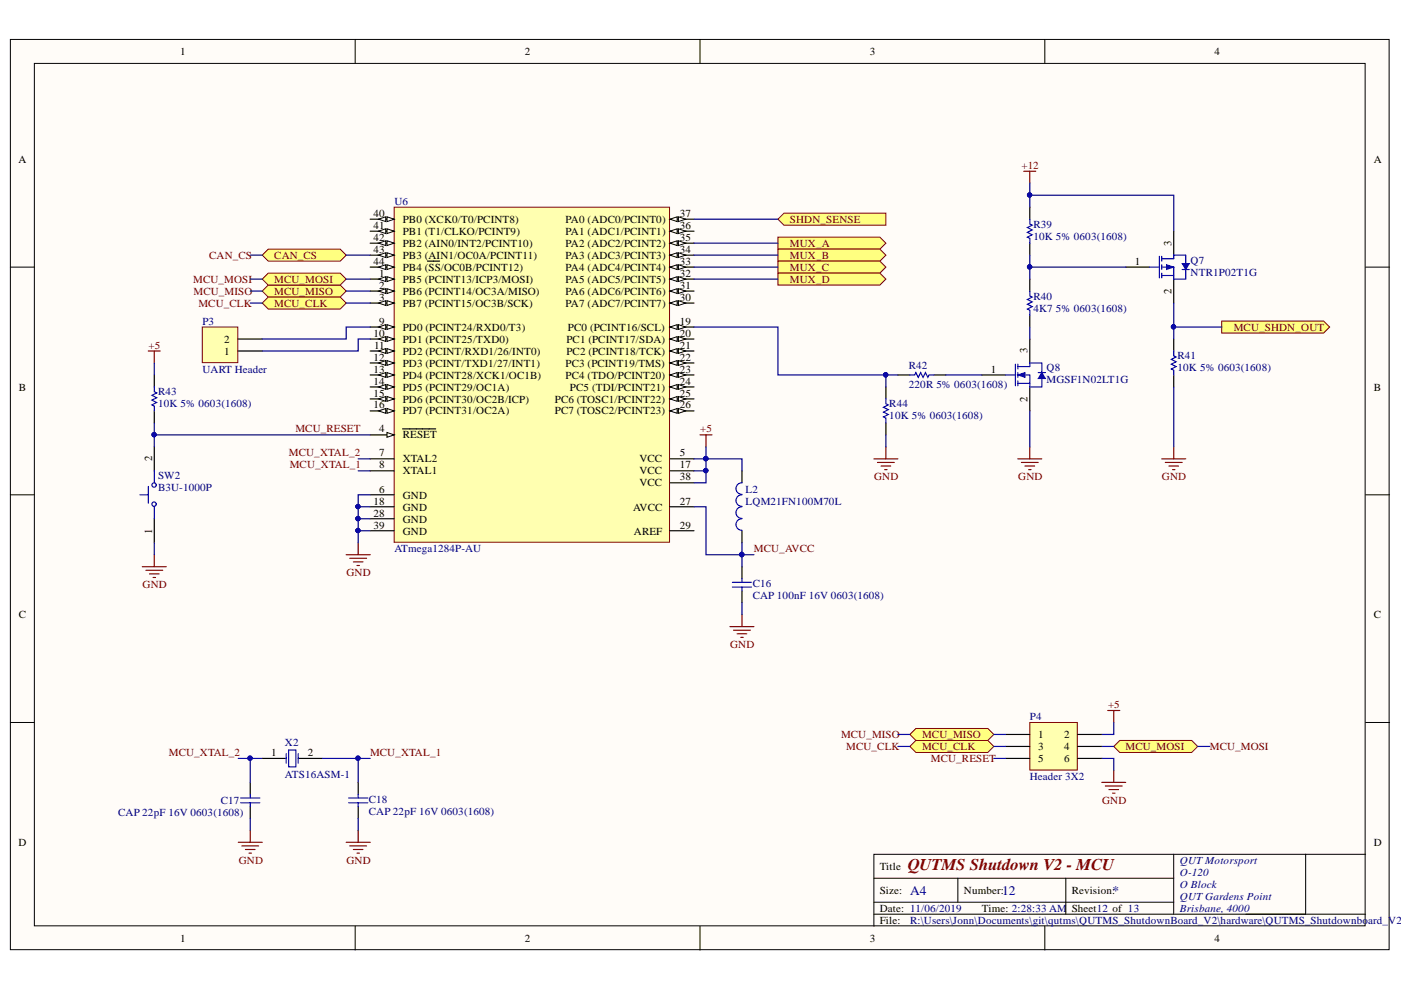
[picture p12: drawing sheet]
<svg xmlns="http://www.w3.org/2000/svg" width="297mm" height="210mm" viewBox="0 0 297 210" stroke-linecap="round" stroke-linejoin="round" font-family="sans-serif">
<defs><g id="words">
<text font-size="3.5" fill="#800000" x="192.4" y="184.5">QUTMS Shutdown V2 - MCU</text>
<g font-size="2.8" fill="#000080">
<text x="193" y="189.7">A4</text>
<text x="212.5" y="189.7">12</text>
<text x="235.9" y="189.7">*</text>
</g>
<g font-size="2.3">
<text x="38.2" y="11.7">1</text>
<text x="111.3" y="11.7">2</text>
<text x="184.4" y="11.7">3</text>
<text x="257.5" y="11.7">4</text>
<text x="3.9" y="34.5">A</text>
<text x="291.3" y="34.5">A</text>
<text x="79.2" y="46">40</text>
<text x="85.4" y="47.3">PB0 (XCK0/T0/PCINT8)</text>
<text x="119.9" y="47.3">PA0 (ADC0/PCINT0)</text>
<text x="144.1" y="46">37</text>
<text x="79.2" y="48.6">41</text>
<text x="79.2" y="51.1">42</text>
<text x="79.2" y="53.6">43</text>
<text x="85.4" y="49.8">PB1 (T1/CLKO/PCINT9)</text>
<text x="85.4" y="52.4">PB2 (AIN0/INT2/PCINT10)</text>
<text x="119.9" y="52.4">PA2 (ADC2/PCINT2)</text>
<text x="119.9" y="49.8">PA1 (ADC1/PCINT1)</text>
<text x="144.1" y="53.6">34</text>
<text x="144.1" y="51.1">35</text>
<text x="144.1" y="48.6">36</text>
<text x="248.4" y="52.1" transform="rotate(-90 248.4 52.1)">3</text>
<text x="79.2" y="56.2">44</text>
<text x="80.4" y="58.7">1</text>
<text x="85.4" y="54.9">PB3 (AIN1/OC0A/PCINT11)</text>
<text x="85.4" y="57.4">PB4 (SS/OC0B/PCINT12)</text>
<text x="85.4" y="60">PB5 (PCINT13/ICP3/MOSI)</text>
<text x="119.9" y="60">PA5 (ADC5/PCINT5)</text>
<text x="119.9" y="57.4">PA4 (ADC4/PCINT4)</text>
<text x="119.9" y="54.9">PA3 (ADC3/PCINT3)</text>
<text x="144.1" y="58.7">32</text>
<text x="144.1" y="56.2">33</text>
<text x="240.6" y="56.2">1</text>
<text x="80.4" y="61.2">2</text>
<text x="80.4" y="63.8">3</text>
<text x="85.4" y="62.5">PB6 (PCINT14/OC3A/MISO)</text>
<text x="85.4" y="65">PB7 (PCINT15/OC3B/SCK)</text>
<text x="119.9" y="65">PA7 (ADC7/PCINT7)</text>
<text x="119.9" y="62.5">PA6 (ADC6/PCINT6)</text>
<text x="144.1" y="63.8">30</text>
<text x="144.1" y="61.2">31</text>
<text x="248.4" y="62.3" transform="rotate(-90 248.4 62.3)">2</text>
<text x="79.2" y="71.4">10</text>
<text x="80.4" y="68.8">9</text>
<text x="85.4" y="70.1">PD0 (PCINT24/RXD0/T3)</text>
<text x="120.4" y="70.1">PC0 (PCINT16/SCL)</text>
<text x="144.1" y="68.8">19</text>
<text x="144.1" y="71.4">20</text>
<text x="47.6" y="75.2">1</text>
<text x="47.6" y="72.7">2</text>
<text x="79.2" y="76.5">12</text>
<text x="79.3" y="73.9">11</text>
<text x="85.4" y="72.7">PD1 (PCINT25/TXD0)</text>
<text x="85.4" y="75.2">PD2 (PCINT/RXD1/26/INT0)</text>
<text x="85.4" y="77.7">PD3 (PCINT/TXD1/27/INT1)</text>
<text x="119.9" y="77.7">PC3 (PCINT19/TMS)</text>
<text x="120.1" y="72.7">PC1 (PCINT17/SDA)</text>
<text x="120.1" y="75.2">PC2 (PCINT18/TCK)</text>
<text x="144.1" y="73.9">21</text>
<text x="144.1" y="76.5">22</text>
<text x="217.8" y="74.9" transform="rotate(-90 217.8 74.9)">3</text>
<text x="4" y="82.8">B</text>
<text x="79.2" y="79">13</text>
<text x="79.2" y="81.5">14</text>
<text x="85.4" y="80.3">PD4 (PCINT28/XCK1/OC1B)</text>
<text x="85.4" y="82.8">PD5 (PCINT29/OC1A)</text>
<text x="119.9" y="80.3">PC4 (TDO/PCINT20)</text>
<text x="120.8" y="82.8">PC5 (TDI/PCINT21)</text>
<text x="144.1" y="79">23</text>
<text x="144.1" y="81.5">24</text>
<text x="210" y="79">1</text>
<text x="291.3" y="82.8">B</text>
<text x="79.2" y="84.1">15</text>
<text x="79.2" y="86.6">16</text>
<text x="85.4" y="85.3">PD6 (PCINT30/OC2B/ICP)</text>
<text x="85.4" y="87.9">PD7 (PCINT31/OC2A)</text>
<text x="117.6" y="85.3">PC6 (TOSC1/PCINT22)</text>
<text x="117.6" y="87.9">PC7 (TOSC2/PCINT23)</text>
<text x="144.1" y="84.1">25</text>
<text x="144.1" y="86.6">26</text>
<text x="217.8" y="85.3" transform="rotate(-90 217.8 85.3)">2</text>
<text x="80.4" y="91.7">4</text>
<text x="85.4" y="93">RESET</text>
<text x="32.2" y="97.8" transform="rotate(-90 32.2 97.8)">2</text>
<text x="80.4" y="96.8">7</text>
<text x="80.4" y="99.3">8</text>
<text x="85.4" y="98">XTAL2</text>
<text x="85.4" y="100.6">XTAL1</text>
<text x="135.6" y="98">VCC</text>
<text x="135.6" y="100.6">VCC</text>
<text x="144.1" y="96.8">5</text>
<text x="144.1" y="99.3">17</text>
<text x="144.1" y="101.8">38</text>
<text x="79.2" y="107">18</text>
<text x="80.4" y="104.5">6</text>
<text x="85.4" y="105.7">GND</text>
<text x="135.6" y="103.1">VCC</text>
<text x="144.1" y="107">27</text>
<text x="32.2" y="113.2" transform="rotate(-90 32.2 113.2)">1</text>
<text x="79.2" y="109.5">28</text>
<text x="79.2" y="112.1">39</text>
<text x="85.4" y="110.8">GND</text>
<text x="85.4" y="108.3">GND</text>
<text x="85.4" y="113.3">GND</text>
<text x="134.2" y="108.3">AVCC</text>
<text x="134.4" y="113.3">AREF</text>
<text x="144.1" y="112.1">29</text>
<text x="4" y="131.1">C</text>
<text x="291.3" y="131.1">C</text>
<text x="57.5" y="160.3">1</text>
<text x="65.2" y="160.3">2</text>
<text x="220.1" y="156.5">1</text>
<text x="220.1" y="159">3</text>
<text x="220.1" y="161.5">5</text>
<text x="225.6" y="156.5">2</text>
<text x="225.6" y="159">4</text>
<text x="225.6" y="161.5">6</text>
<text x="3.9" y="179.4">D</text>
<text x="291.3" y="179.4">D</text>
<text x="186.5" y="184.5">Title</text>
<text x="186.5" y="189.5">Size:</text>
<text x="204.4" y="189.5">Number:</text>
<text x="227.2" y="189.5">Revision:</text>
<text x="186.5" y="193.3">Date: 11/06/2019</text>
<text x="186.5" y="195.9">File:</text>
<text x="208.2" y="193.3">Time: 2:28:33 AM</text>
<text x="227.2" y="193.3">Sheet12 of 13</text>
<text x="38.2" y="199.7">1</text>
<text x="111.3" y="199.7">2</text>
<text x="184.4" y="199.7">3</text>
<text x="257.5" y="199.7">4</text>
</g>
<g font-size="2.3" fill="#800000">
<text x="216.6" y="35.8">+12</text>
<text x="167.5" y="47.3">SHDN_SENSE</text>
<text x="167.5" y="52.4">MUX_A</text>
<text x="41" y="60">MCU_MOSI</text>
<text x="44.3" y="54.9">CAN_CS</text>
<text x="58.1" y="60">MCU_MOSI</text>
<text x="58.1" y="54.9">CAN_CS</text>
<text x="167.5" y="54.9">MUX_B</text>
<text x="167.5" y="57.4">MUX_C</text>
<text x="167.5" y="60">MUX_D</text>
<text x="41" y="62.5">MCU_MISO</text>
<text x="42.1" y="65">MCU_CLK</text>
<text x="58.1" y="62.5">MCU_MISO</text>
<text x="58.1" y="65">MCU_CLK</text>
<text x="261.6" y="70.1">MCU_SHDN_OUT</text>
<text x="31.5" y="73.9">+5</text>
<text x="62.6" y="91.7">MCU_RESET</text>
<text x="148.4" y="91.7">+5</text>
<text x="61.3" y="96.8">MCU_XTAL_2</text>
<text x="61.4" y="99.3">MCU_XTAL_1</text>
<text x="185.3" y="101.8">GND</text>
<text x="215.9" y="101.8">GND</text>
<text x="246.4" y="101.8">GND</text>
<text x="159.9" y="117.1">MCU_AVCC</text>
<text x="30.2" y="124.8">GND</text>
<text x="73.5" y="122.2">GND</text>
<text x="154.8" y="137.4">GND</text>
<text x="234.9" y="150.1">+5</text>
<text x="35.8" y="160.3">MCU_XTAL_2</text>
<text x="78.4" y="160.3">MCU_XTAL_1</text>
<text x="178.3" y="156.5">MCU_MISO</text>
<text x="179.4" y="159">MCU_CLK</text>
<text x="195.5" y="156.5">MCU_MISO</text>
<text x="195.5" y="159">MCU_CLK</text>
<text x="197.4" y="161.5">MCU_RESET</text>
<text x="238.6" y="159">MCU_MOSI</text>
<text x="256.5" y="159">MCU_MOSI</text>
<text x="233.7" y="170.5">GND</text>
<text x="50.6" y="183.2">GND</text>
<text x="73.5" y="183.2">GND</text>
</g>
<g font-size="2.3" fill="#000080">
<text x="83.6" y="43.5">U6</text>
<text x="219.1" y="48.3">R39</text>
<text x="219.1" y="50.8">10K 5% 0603(1608)</text>
<text x="252.4" y="55.9">Q7</text>
<text x="252.4" y="58.4">NTR1P02T1G</text>
<text x="219.1" y="63.5">R40</text>
<text x="42.9" y="68.8">P3</text>
<text x="219.1" y="66.1">4K7</text>
<text x="223.9" y="66.1">5% 0603(1608)</text>
<text x="249.7" y="76.2">R41</text>
<text x="33.5" y="83.8">R43</text>
<text x="42.9" y="79">UART Header</text>
<text x="192.7" y="78.2">R42</text>
<text x="192.7" y="82.3">220R 5% 0603(1608)</text>
<text x="221.9" y="78.7">Q8</text>
<text x="221.9" y="81.3">MGSF1N02LT1G</text>
<text x="249.7" y="78.7">10K 5% 0603(1608)</text>
<text x="33.5" y="86.4">10K 5% 0603(1608)</text>
<text x="188.5" y="86.4">R44</text>
<text x="188.5" y="88.9">10K 5% 0603(1608)</text>
<text x="33.5" y="101.6">SW2</text>
<text x="33.5" y="104.2">B3U-1000P</text>
<text x="158.1" y="104.5">L2</text>
<text x="158.1" y="107">LQM21FN100M70L</text>
<text x="83.6" y="117.1">ATmega1284P-AU</text>
<text x="159.6" y="124.5">C16</text>
<text x="159.6" y="127">CAP 100nF 16V 0603(1608)</text>
<text x="218.3" y="152.7">P4</text>
<text x="60.4" y="158.2">X2</text>
<text x="60.4" y="164.9">ATS16ASM-1</text>
<text x="218.3" y="165.4">Header 3X2</text>
<text x="25" y="173">CAP 22pF 16V 0603(1608)</text>
<text x="46.8" y="170.5">C17</text>
<text x="78.2" y="170.2">C18</text>
<text x="78.2" y="172.8">CAP 22pF 16V 0603(1608)</text>
<text x="250.2" y="183.2">QUT Motorsport</text>
<text x="250.2" y="185.7">O-120</text>
<text x="250.2" y="188.3">O Block</text>
<text x="250.2" y="190.8">QUT Gardens Point</text>
<text x="193" y="195.9">R:\Users\Jonn\Documents\git\qutms\QUTMS_ShutdownBoard_V2\hardware\QUTMS_Shutdownbo</text>
<text x="250.2" y="193.3">Brisbane, 4000</text>
<text x="290.1" y="195.9">ard_V2\M</text>
</g>
</g></defs>
<g fill="#fffcf8" stroke="#000" stroke-width=".21">
<path d="M2.2 8.4h292.3v193h-292.3z"/>
<path d="M7.3 13.4h282.1v182.9h-282.1z"/>
</g>
<g fill="none" stroke="#000" stroke-width=".21">
<path d="M75.3 8.4v5M148.4 8.4v5M221.5 8.4v5M2.2 56.6h5.1M289.5 56.6h5.1M2.2 104.9h5.1M289.5 104.9h5.1M2.2 153.2h5.1M289.5 153.2h5.1M75.3 196.4v5.1M148.4 196.4v5.1M185.3 186.2h63.6"/>
<path d="M185.3 193.8h104.2M185.3 191.3h63.6M203.1 186.2v5.1M221.5 196.4v5.1M226 186.2v7.6M248.9 181.1v12.7M276.8 181.1h-91.5v15.3M289.5 181.1h-12.7v12.7"/>
</g>
<path d="M83.6 43.9h58.4v71.1h-58.4z" fill="#ffffb0" stroke="#800000" stroke-width=".21"/>
<path d="M78.5 46.5h5.1" fill="none" stroke="#000" stroke-width=".25"/>
<path d="M82 46l1.6 .5-1.6 .5z" fill="#fffcf8"/>
<path d="M82 46l1.6 .5-1.6 .5z" fill="none" stroke="#000" stroke-width=".21"/>
<path d="M80.3 46.5l1.5-.5v1z" fill="#fffcf8"/>
<path d="M80.3 46.5l1.5-.5v1z" fill="none" stroke="#000" stroke-width=".21"/>
<path d="M78.5 49h5.1" fill="none" stroke="#000" stroke-width=".25"/>
<path d="M82 48.5l1.6 .5-1.6 .5z" fill="#fffcf8"/>
<path d="M82 48.5l1.6 .5-1.6 .5z" fill="none" stroke="#000" stroke-width=".21"/>
<path d="M80.3 49l1.5-.5v1z" fill="#fffcf8"/>
<path d="M80.3 49l1.5-.5v1z" fill="none" stroke="#000" stroke-width=".21"/>
<path d="M78.5 51.6h5.1" fill="none" stroke="#000" stroke-width=".25"/>
<path d="M82 51l1.6 .6-1.6 .5z" fill="#fffcf8"/>
<path d="M82 51l1.6 .6-1.6 .5z" fill="none" stroke="#000" stroke-width=".21"/>
<path d="M80.3 51.6l1.5-.6v1.1z" fill="#fffcf8"/>
<path d="M80.3 51.6l1.5-.6v1.1z" fill="none" stroke="#000" stroke-width=".21"/>
<path d="M78.5 54.1h5.1" fill="none" stroke="#000" stroke-width=".25"/>
<path d="M82 53.6l1.6 .5-1.6 .5z" fill="#fffcf8"/>
<path d="M82 53.6l1.6 .5-1.6 .5z" fill="none" stroke="#000" stroke-width=".21"/>
<path d="M80.3 54.1l1.5-.5v1z" fill="#fffcf8"/>
<path d="M80.3 54.1l1.5-.5v1z" fill="none" stroke="#000" stroke-width=".21"/>
<path d="M78.5 56.6h5.1" fill="none" stroke="#000" stroke-width=".25"/>
<path d="M82 56.1l1.6 .5-1.6 .5z" fill="#fffcf8"/>
<path d="M82 56.1l1.6 .5-1.6 .5z" fill="none" stroke="#000" stroke-width=".21"/>
<path d="M80.3 56.6l1.5-.5v1z" fill="#fffcf8"/>
<path d="M80.3 56.6l1.5-.5v1z" fill="none" stroke="#000" stroke-width=".21"/>
<path d="M78.5 59.2h5.1M90.6 55.4h2.6" fill="none" stroke="#000" stroke-width=".25"/>
<path d="M82 58.7l1.6 .5-1.6 .5z" fill="#fffcf8"/>
<path d="M82 58.7l1.6 .5-1.6 .5z" fill="none" stroke="#000" stroke-width=".21"/>
<path d="M80.3 59.2l1.5-.5v1z" fill="#fffcf8"/>
<path d="M80.3 59.2l1.5-.5v1z" fill="none" stroke="#000" stroke-width=".21"/>
<path d="M78.5 61.7h5.1" fill="none" stroke="#000" stroke-width=".25"/>
<path d="M82 61.2l1.6 .5-1.6 .5z" fill="#fffcf8"/>
<path d="M82 61.2l1.6 .5-1.6 .5z" fill="none" stroke="#000" stroke-width=".21"/>
<path d="M80.3 61.7l1.5-.5v1z" fill="#fffcf8"/>
<path d="M80.3 61.7l1.5-.5v1z" fill="none" stroke="#000" stroke-width=".21"/>
<path d="M78.5 64.3h5.1" fill="none" stroke="#000" stroke-width=".25"/>
<path d="M82 63.7l1.6 .6-1.6 .5z" fill="#fffcf8"/>
<path d="M82 63.7l1.6 .6-1.6 .5z" fill="none" stroke="#000" stroke-width=".21"/>
<path d="M80.3 64.3l1.5-.6v1.1z" fill="#fffcf8"/>
<path d="M80.3 64.3l1.5-.6v1.1z" fill="none" stroke="#000" stroke-width=".21"/>
<path d="M78.5 92.2h5.1" fill="none" stroke="#000" stroke-width=".25"/>
<path d="M82 91.7l1.6 .5-1.6 .5z" fill="#fffcf8"/>
<path d="M82 91.7l1.6 .5-1.6 .5z" fill="none" stroke="#000" stroke-width=".21"/>
<path d="M78.5 69.3h5.1M85.4 90.9h7" fill="none" stroke="#000" stroke-width=".25"/>
<path d="M82 68.8l1.6 .5-1.6 .5z" fill="#fffcf8"/>
<path d="M82 68.8l1.6 .5-1.6 .5z" fill="none" stroke="#000" stroke-width=".21"/>
<path d="M80.3 69.3l1.5-.5v1z" fill="#fffcf8"/>
<path d="M80.3 69.3l1.5-.5v1z" fill="none" stroke="#000" stroke-width=".21"/>
<path d="M78.5 71.9h5.1" fill="none" stroke="#000" stroke-width=".25"/>
<path d="M82 71.4l1.6 .5-1.6 .5z" fill="#fffcf8"/>
<path d="M82 71.4l1.6 .5-1.6 .5z" fill="none" stroke="#000" stroke-width=".21"/>
<path d="M80.3 71.9l1.5-.5v1z" fill="#fffcf8"/>
<path d="M80.3 71.9l1.5-.5v1z" fill="none" stroke="#000" stroke-width=".21"/>
<path d="M78.5 74.4h5.1" fill="none" stroke="#000" stroke-width=".25"/>
<path d="M82 73.9l1.6 .5-1.6 .5z" fill="#fffcf8"/>
<path d="M82 73.9l1.6 .5-1.6 .5z" fill="none" stroke="#000" stroke-width=".21"/>
<path d="M80.3 74.4l1.5-.5v1z" fill="#fffcf8"/>
<path d="M80.3 74.4l1.5-.5v1z" fill="none" stroke="#000" stroke-width=".21"/>
<path d="M78.5 77h5.1" fill="none" stroke="#000" stroke-width=".25"/>
<path d="M82 76.5l1.6 .5-1.6 .5z" fill="#fffcf8"/>
<path d="M82 76.5l1.6 .5-1.6 .5z" fill="none" stroke="#000" stroke-width=".21"/>
<path d="M80.3 77l1.5-.5v1z" fill="#fffcf8"/>
<path d="M80.3 77l1.5-.5v1z" fill="none" stroke="#000" stroke-width=".21"/>
<path d="M78.5 79.5h5.1" fill="none" stroke="#000" stroke-width=".25"/>
<path d="M82 79l1.6 .5-1.6 .5z" fill="#fffcf8"/>
<path d="M82 79l1.6 .5-1.6 .5z" fill="none" stroke="#000" stroke-width=".21"/>
<path d="M80.3 79.5l1.5-.5v1z" fill="#fffcf8"/>
<path d="M80.3 79.5l1.5-.5v1z" fill="none" stroke="#000" stroke-width=".21"/>
<path d="M78.5 82h5.1" fill="none" stroke="#000" stroke-width=".25"/>
<path d="M82 81.5l1.6 .5-1.6 .6z" fill="#fffcf8"/>
<path d="M82 81.5l1.6 .5-1.6 .6z" fill="none" stroke="#000" stroke-width=".21"/>
<path d="M80.3 82l1.5-.5v1.1z" fill="#fffcf8"/>
<path d="M80.3 82l1.5-.5v1.1z" fill="none" stroke="#000" stroke-width=".21"/>
<path d="M78.5 84.6h5.1" fill="none" stroke="#000" stroke-width=".25"/>
<path d="M82 84.1l1.6 .5-1.6 .5z" fill="#fffcf8"/>
<path d="M82 84.1l1.6 .5-1.6 .5z" fill="none" stroke="#000" stroke-width=".21"/>
<path d="M80.3 84.6l1.5-.5v1z" fill="#fffcf8"/>
<path d="M80.3 84.6l1.5-.5v1z" fill="none" stroke="#000" stroke-width=".21"/>
<path d="M78.5 87.1h5.1" fill="none" stroke="#000" stroke-width=".25"/>
<path d="M82 86.6l1.6 .5-1.6 .5z" fill="#fffcf8"/>
<path d="M82 86.6l1.6 .5-1.6 .5z" fill="none" stroke="#000" stroke-width=".21"/>
<path d="M80.3 87.1l1.5-.5v1z" fill="#fffcf8"/>
<path d="M80.3 87.1l1.5-.5v1z" fill="none" stroke="#000" stroke-width=".21"/>
<path d="M142.1 69.3h5M78.5 97.3h5.1M78.5 99.8h5.1M78.5 104.9h5.1" fill="none" stroke="#000" stroke-width=".25"/>
<path d="M142.1 69.3l1.5-.5v1z" fill="#fffcf8"/>
<path d="M142.1 69.3l1.5-.5v1z" fill="none" stroke="#000" stroke-width=".21"/>
<path d="M143.8 68.8l1.6 .5-1.6 .5z" fill="#fffcf8"/>
<path d="M143.8 68.8l1.6 .5-1.6 .5z" fill="none" stroke="#000" stroke-width=".21"/>
<path d="M142.1 71.9h5" fill="none" stroke="#000" stroke-width=".25"/>
<path d="M142.1 71.9l1.5-.5v1z" fill="#fffcf8"/>
<path d="M142.1 71.9l1.5-.5v1z" fill="none" stroke="#000" stroke-width=".21"/>
<path d="M143.8 71.4l1.6 .5-1.6 .5z" fill="#fffcf8"/>
<path d="M143.8 71.4l1.6 .5-1.6 .5z" fill="none" stroke="#000" stroke-width=".21"/>
<path d="M142.1 74.4h5" fill="none" stroke="#000" stroke-width=".25"/>
<path d="M142.1 74.4l1.5-.5v1z" fill="#fffcf8"/>
<path d="M142.1 74.4l1.5-.5v1z" fill="none" stroke="#000" stroke-width=".21"/>
<path d="M143.8 73.9l1.6 .5-1.6 .5z" fill="#fffcf8"/>
<path d="M143.8 73.9l1.6 .5-1.6 .5z" fill="none" stroke="#000" stroke-width=".21"/>
<path d="M142.1 77h5" fill="none" stroke="#000" stroke-width=".25"/>
<path d="M142.1 77l1.5-.5v1z" fill="#fffcf8"/>
<path d="M142.1 77l1.5-.5v1z" fill="none" stroke="#000" stroke-width=".21"/>
<path d="M143.8 76.5l1.6 .5-1.6 .5z" fill="#fffcf8"/>
<path d="M143.8 76.5l1.6 .5-1.6 .5z" fill="none" stroke="#000" stroke-width=".21"/>
<path d="M142.1 79.5h5" fill="none" stroke="#000" stroke-width=".25"/>
<path d="M142.1 79.5l1.5-.5v1z" fill="#fffcf8"/>
<path d="M142.1 79.5l1.5-.5v1z" fill="none" stroke="#000" stroke-width=".21"/>
<path d="M143.8 79l1.6 .5-1.6 .5z" fill="#fffcf8"/>
<path d="M143.8 79l1.6 .5-1.6 .5z" fill="none" stroke="#000" stroke-width=".21"/>
<path d="M142.1 82h5" fill="none" stroke="#000" stroke-width=".25"/>
<path d="M142.1 82l1.5-.5v1.1z" fill="#fffcf8"/>
<path d="M142.1 82l1.5-.5v1.1z" fill="none" stroke="#000" stroke-width=".21"/>
<path d="M143.8 81.5l1.6 .5-1.6 .6z" fill="#fffcf8"/>
<path d="M143.8 81.5l1.6 .5-1.6 .6z" fill="none" stroke="#000" stroke-width=".21"/>
<path d="M142.1 84.6h5" fill="none" stroke="#000" stroke-width=".25"/>
<path d="M142.1 84.6l1.5-.5v1z" fill="#fffcf8"/>
<path d="M142.1 84.6l1.5-.5v1z" fill="none" stroke="#000" stroke-width=".21"/>
<path d="M143.8 84.1l1.6 .5-1.6 .5z" fill="#fffcf8"/>
<path d="M143.8 84.1l1.6 .5-1.6 .5z" fill="none" stroke="#000" stroke-width=".21"/>
<path d="M142.1 87.1h5" fill="none" stroke="#000" stroke-width=".25"/>
<path d="M142.1 87.1l1.5-.5v1z" fill="#fffcf8"/>
<path d="M142.1 87.1l1.5-.5v1z" fill="none" stroke="#000" stroke-width=".21"/>
<path d="M143.8 86.6l1.6 .5-1.6 .5z" fill="#fffcf8"/>
<path d="M143.8 86.6l1.6 .5-1.6 .5z" fill="none" stroke="#000" stroke-width=".21"/>
<path d="M142.1 64.3h5M78.5 110h5.1M142.1 112.5h5M142.1 107.4h5" fill="none" stroke="#000" stroke-width=".25"/>
<path d="M142.1 64.3l1.5-.6v1.1z" fill="#fffcf8"/>
<path d="M142.1 64.3l1.5-.6v1.1z" fill="none" stroke="#000" stroke-width=".21"/>
<path d="M143.8 63.7l1.6 .6-1.6 .5z" fill="#fffcf8"/>
<path d="M143.8 63.7l1.6 .6-1.6 .5z" fill="none" stroke="#000" stroke-width=".21"/>
<path d="M142.1 61.7h5" fill="none" stroke="#000" stroke-width=".25"/>
<path d="M142.1 61.7l1.5-.5v1z" fill="#fffcf8"/>
<path d="M142.1 61.7l1.5-.5v1z" fill="none" stroke="#000" stroke-width=".21"/>
<path d="M143.8 61.2l1.6 .5-1.6 .5z" fill="#fffcf8"/>
<path d="M143.8 61.2l1.6 .5-1.6 .5z" fill="none" stroke="#000" stroke-width=".21"/>
<path d="M142.1 59.2h5" fill="none" stroke="#000" stroke-width=".25"/>
<path d="M142.1 59.2l1.5-.5v1z" fill="#fffcf8"/>
<path d="M142.1 59.2l1.5-.5v1z" fill="none" stroke="#000" stroke-width=".21"/>
<path d="M143.8 58.7l1.6 .5-1.6 .5z" fill="#fffcf8"/>
<path d="M143.8 58.7l1.6 .5-1.6 .5z" fill="none" stroke="#000" stroke-width=".21"/>
<path d="M142.1 56.6h5" fill="none" stroke="#000" stroke-width=".25"/>
<path d="M142.1 56.6l1.5-.5v1z" fill="#fffcf8"/>
<path d="M142.1 56.6l1.5-.5v1z" fill="none" stroke="#000" stroke-width=".21"/>
<path d="M143.8 56.1l1.6 .5-1.6 .5z" fill="#fffcf8"/>
<path d="M143.8 56.1l1.6 .5-1.6 .5z" fill="none" stroke="#000" stroke-width=".21"/>
<path d="M142.1 54.1h5" fill="none" stroke="#000" stroke-width=".25"/>
<path d="M142.1 54.1l1.5-.5v1z" fill="#fffcf8"/>
<path d="M142.1 54.1l1.5-.5v1z" fill="none" stroke="#000" stroke-width=".21"/>
<path d="M143.8 53.6l1.6 .5-1.6 .5z" fill="#fffcf8"/>
<path d="M143.8 53.6l1.6 .5-1.6 .5z" fill="none" stroke="#000" stroke-width=".21"/>
<path d="M142.1 51.6h5" fill="none" stroke="#000" stroke-width=".25"/>
<path d="M142.1 51.6l1.5-.6v1.1z" fill="#fffcf8"/>
<path d="M142.1 51.6l1.5-.6v1.1z" fill="none" stroke="#000" stroke-width=".21"/>
<path d="M143.8 51l1.6 .6-1.6 .5z" fill="#fffcf8"/>
<path d="M143.8 51l1.6 .6-1.6 .5z" fill="none" stroke="#000" stroke-width=".21"/>
<path d="M142.1 49h5" fill="none" stroke="#000" stroke-width=".25"/>
<path d="M142.1 49l1.5-.5v1z" fill="#fffcf8"/>
<path d="M142.1 49l1.5-.5v1z" fill="none" stroke="#000" stroke-width=".21"/>
<path d="M143.8 48.5l1.6 .5-1.6 .5z" fill="#fffcf8"/>
<path d="M143.8 48.5l1.6 .5-1.6 .5z" fill="none" stroke="#000" stroke-width=".21"/>
<path d="M142.1 46.5h5" fill="none" stroke="#000" stroke-width=".25"/>
<path d="M142.1 46.5l1.5-.5v1z" fill="#fffcf8"/>
<path d="M142.1 46.5l1.5-.5v1z" fill="none" stroke="#000" stroke-width=".21"/>
<path d="M143.8 46l1.6 .5-1.6 .5z" fill="#fffcf8"/>
<path d="M143.8 46l1.6 .5-1.6 .5z" fill="none" stroke="#000" stroke-width=".21"/>
<g fill="none" stroke="#000" stroke-width=".25">
<path d="M32.7 79.5v2.5M32.7 87.1v2.6M32.7 94.7v5.1M142.1 97.3h5M142.1 99.8h5M157.3 99.8v2.6M32.7 110v5.1M78.5 107.4h5.1M78.5 112.5h5.1M142.1 102.4h5M157.3 112.5v2.6M157.3 120.2v2.5"/>
<path d="M157.3 125.2v2.6M53.1 165.9v2.5M53.1 171v2.5M55.6 160.8h5.1M63.2 160.8h5.1M75.9 165.9v2.5M75.9 171v2.5"/>
</g>
<g fill="none" stroke="#800000" stroke-width=".25">
<path d="M31.4 74.4h2.6M32.7 74.4v2.6M148.4 92.2h2.6M149.7 92.2v2.5M32.7 117.6v2.6M73.4 117.6h5.1M74.2 118.4h3.5M74.9 119.1h2.1M75.7 119.9h.5M75.9 115.1v2.5M30.2 120.2h5.1M30.9 120.9h3.6"/>
<path d="M31.7 121.7h2M32.5 122.4h.5M154.8 132.9h5.1M155.5 133.6h3.6M156.3 134.4h2M157.1 135.1h.5M157.3 130.3v2.6M50.5 178.6h5.1M51.3 179.4h3.5M53.1 176v2.6M73.4 178.6h5.1M74.2 179.4h3.5"/>
<path d="M75.9 176v2.6M52 180.1h2.1M52.8 180.9h.5M74.9 180.1h2.1M75.7 180.9h.5"/>
</g>
<g fill="none" stroke="#00f" stroke-width=".25">
<path d="M32.7 82v1.1l.5 .2-1 .5 1 .5-1 .5 1 .5-1 .6 .5 .2v1M32.7 99.8v2.6M29.7 104.9h1.7M31.4 103.1v3.6M32.7 107.4v2.6M157.3 110a1.22 1.22 0 0 0-1.3 1.2 1.22 1.22 0 0 0 1.3 1.2M157.3 107.5a1.23 1.23 0 0 0-1.3 1.2 1.23 1.23 0 0 0 1.3 1.2M157.3 104.9a1.22 1.22 0 0 0-1.3 1.2 1.22 1.22 0 0 0 1.3 1.2M157.3 102.4a1.22 1.22 0 0 0-1.3 1.2 1.22 1.22 0 0 0 1.3 1.2M155.3 123.5h4M155.3 124.5h4M157.3 122.7v.8"/>
<path d="M157.3 124.5v.7M60.7 159.8v2M61.2 159h1.5v3.6h-1.5zM63.2 159.8v2M51 169.2h4.1M51 170.2h4.1M53.1 168.4v.8M53.1 170.2v.8M73.9 169.2h4.1M73.9 170.2h4.1M75.9 168.4v.8M75.9 170.2v.8"/>
<circle cx="32.7" cy="102.8" r=".46"/>
<circle cx="32.7" cy="106.9" r=".46"/>
</g>
<g fill="#ffff80" stroke="#800000" stroke-width=".21">
<path d="M55.6 61.7l1.3-1.3h15.2l1.3 1.3-1.3 1.3h-15.2z" fill-rule="evenodd"/>
<path d="M55.6 64.3l1.3-1.3h15.2l1.3 1.3-1.3 1.2h-15.2z" fill-rule="evenodd"/>
<path d="M55.6 59.2l1.3-1.3h15.2l1.3 1.3-1.3 1.2h-15.2z" fill-rule="evenodd"/>
<path d="M55.6 54.1l1.3-1.3h15.2l1.3 1.3-1.3 1.3h-15.2z" fill-rule="evenodd"/>
</g>
<path d="M42.9 69.3h7.5v7.6h-7.5z" fill="#ffffb0" stroke="#800000" stroke-width=".21"/>
<path d="M50.5 74.4h5.1M50.5 71.9h5.1" fill="none" stroke="#000" stroke-width=".25"/>
<path d="M218.3 153.2h10.1v10.1h-10.1z" fill="#ffffb0" stroke="#800000" stroke-width=".21"/>
<path d="M213.3 155.7h5M213.3 158.3h5M228.5 155.7h5.1M228.5 158.3h5.1M213.3 160.8h5M228.5 160.8h5.1" fill="none" stroke="#000" stroke-width=".25"/>
<g fill="#ffff80" stroke="#800000" stroke-width=".21">
<path d="M192.9 155.7l1.3-1.2h15.2l1.3 1.2-1.3 1.3h-15.2z" fill-rule="evenodd"/>
<path d="M192.9 158.3l1.3-1.3h15.2l1.3 1.3-1.3 1.2h-15.2z" fill-rule="evenodd"/>
<path d="M236.1 158.3l1.3-1.3h15.3l1.2 1.3-1.2 1.2h-15.3z" fill-rule="evenodd"/>
</g>
<path d="M234.9 150.6h2.5M236.1 150.6v2.6M233.6 165.9h5.1M234.4 166.6h3.5M235.1 167.4h2.1M235.9 168.2h.5M236.1 163.3v2.6" fill="none" stroke="#800000" stroke-width=".25"/>
<g fill="#ffff80" stroke="#800000" stroke-width=".21">
<path d="M164.9 50.3h21.7l1.2 1.3-1.2 1.2h-21.7z" fill-rule="evenodd"/>
<path d="M164.9 52.8h21.7l1.2 1.3-1.2 1.3h-21.7z" fill-rule="evenodd"/>
<path d="M164.9 55.4h21.7l1.2 1.2-1.2 1.3h-21.7z" fill-rule="evenodd"/>
<path d="M164.9 57.9h21.7l1.2 1.3-1.2 1.2h-21.7z" fill-rule="evenodd"/>
<path d="M164.9 46.5l1.3-1.3h21.6v2.5h-21.6z" fill-rule="evenodd"/>
<path d="M259 68.1h21.6l1.3 1.2-1.3 1.3h-21.6z" fill-rule="evenodd"/>
</g>
<path d="M238.7 56.6h5.1M248.9 49v5.1M248.9 59.2v5.1" fill="none" stroke="#000" stroke-width=".25"/>
<path d="M245.8 54.3v4.6M246.3 54.9h2.6v-.8h2.5v1.8M246.3 56.6h2.6v2.6h2.5v-2.1M246.3 58.4h2.6M246.3 54.3v1.1M246.3 56.1v1M246.3 57.9v1" fill="none" stroke="#00f" stroke-width=".25"/>
<path d="M250.6 55.9h1.6l-.8 1.2z" fill="#00f"/>
<path d="M250.6 55.9h1.6l-.8 1.2z" fill="none" stroke="#00f" stroke-width=".21"/>
<path d="M243.8 56.6h2M250.6 57.1h1.6" fill="none" stroke="#00f" stroke-width=".25"/>
<path d="M247.3 56.1l1.6 .5-1.6 .5z" fill="#00f"/>
<path d="M247.3 56.1l1.6 .5-1.6 .5z" fill="none" stroke="#00f" stroke-width=".21"/>
<path d="M218.3 43.9v2.6M218.3 51.6v2.5M208.2 79.5h5.1M218.3 71.9v5.1M248.9 71.9v2.5M248.9 79.5v2.5M187.8 82v2.6M187.8 89.7v2.5M218.3 82v5.1" fill="none" stroke="#000" stroke-width=".25"/>
<path d="M218.3 46.5v1l.5 .2-1 .6 1 .5-1 .5 1 .5-1 .5 .5 .2v1.1M215.3 77.2v4.6M215.8 77.7h2.5v-.7h2.6v2M215.8 79.5h2.5v2.5h2.6v-1.7M215.8 77.2v1M215.8 79v1M248.9 74.4v1l.5 .3-1.1 .5 1.1 .5-1.1 .5 1.1 .5-1.1 .5 .6 .3v1M187.8 84.6v1l.5 .3-1 .5 1 .5-1 .5 1 .5-1 .5 .5 .2v1.1M215.8 81.3h2.5M215.8 80.8v1" fill="none" stroke="#00f" stroke-width=".25"/>
<path d="M220.9 79l.7 1.3h-1.5z" fill="#00f"/>
<path d="M220.9 79l.7 1.3h-1.5z" fill="none" stroke="#00f" stroke-width=".21"/>
<path d="M220.1 79h1.5" fill="none" stroke="#00f" stroke-width=".25"/>
<path d="M215.8 79.5l1.5-.5v1z" fill="#00f"/>
<path d="M215.8 79.5l1.5-.5v1z" fill="none" stroke="#00f" stroke-width=".21"/>
<path d="M192.9 79.5h1l.3-.5 .5 1 .5-1 .5 1 .5-1 .5 1 .3-.5h1M213.3 79.5h2M218.3 61.7v1l.5 .3-1 .5 1 .5-1 .5 1 .5-1 .5 .5 .3v1" fill="none" stroke="#00f" stroke-width=".25"/>
<path d="M218.3 59.2v2.5M190.4 79.5h2.5M198 79.5h2.5M218.3 66.8v2.5" fill="none" stroke="#000" stroke-width=".25"/>
<g fill="none" stroke="#800000" stroke-width=".25">
<path d="M217.1 36.3h2.5M218.3 36.3v2.6M185.3 97.3h5.1M186 98h3.6M186.8 98.8h2M187.6 99.6h.5M187.8 94.7v2.6M215.8 97.3h5.1M216.6 98h3.5M217.3 98.8h2.1M218.1 99.6h.5M218.3 94.7v2.6"/>
<path d="M246.3 97.3h5.1M247.1 98h3.5M247.8 98.8h2.1M248.6 99.6h.5M248.9 94.7v2.6"/>
</g>
<g fill="none" stroke="#000080" stroke-width=".25">
<path d="M218.3 38.9v2.5M53.1 59.2h2.5M53.1 54.1h2.5M73.4 59.2h5.1M73.4 54.1h5.1M147.1 59.2h17.8M147.1 54.1h17.8M147.1 46.5h17.8M147.1 51.6h17.8M147.1 56.6h17.8M218.3 54.1v2.5h20.4M218.3 43.9v-2.5h30.6v7.6"/>
<path d="M218.3 56.6v2.6M32.7 77v2.5M53.1 64.3h2.5M53.1 61.7h2.5M73.4 64.3h5.1M73.4 61.7h5.1M78.5 69.3h-5.1v2.6h-17.8M78.5 71.9h-2.6v2.5h-20.3M147.1 69.3h17.8v10.2h22.9M190.4 79.5h-2.6v2.5M200.5 79.5h7.7M218.3 69.3v2.6"/>
<path d="M248.9 64.3v5h10.1M248.9 69.3v2.6M32.7 89.7v2.5M75.9 99.8h2.6M75.9 97.3h2.6M78.5 92.2h-45.8v2.5M147.1 97.3h10.2v2.5M147.1 99.8h2.6M149.7 94.7v7.7h-2.6M187.8 92.2v2.5M218.3 87.1v7.6M248.9 82v12.7"/>
<path d="M32.7 115.1v2.5M75.9 107.4v5.1M75.9 110h2.6M78.5 112.5h-2.6v2.6M78.5 104.9h-2.6v2.5h2.6M147.1 107.4h2.6v10.2h7.6v2.6M157.3 115.1v2.5h2.6M157.3 127.8v2.5M190.4 155.7h2.5M190.4 158.3h2.5M210.7 155.7h2.6M210.7 158.3h2.6"/>
<path d="M233.6 158.3h2.5M236.1 153.2v2.5h-2.5M253.9 158.3h2.6M50.5 160.8h2.6M53.1 173.5v2.5M55.6 160.8h-2.5v5.1M68.3 160.8h7.6v5.1M75.9 160.8h2.6M75.9 173.5v2.5M210.7 160.8h2.6M233.6 160.8h2.5v2.5"/>
</g>
<g fill="#000080" stroke="#000080" stroke-width=".21">
<circle cx="149.6" cy="99.8" r=".46"/>
<circle cx="75.9" cy="112.5" r=".46"/>
<circle cx="75.9" cy="110" r=".46"/>
<circle cx="75.9" cy="107.4" r=".46"/>
<circle cx="149.6" cy="97.2" r=".46"/>
<circle cx="53" cy="160.8" r=".46"/>
<circle cx="75.9" cy="160.8" r=".46"/>
<circle cx="157.3" cy="117.6" r=".46"/>
<circle cx="32.7" cy="92.2" r=".46"/>
<circle cx="248.8" cy="69.3" r=".46"/>
<circle cx="218.3" cy="56.6" r=".46"/>
<circle cx="218.3" cy="41.3" r=".46"/>
<circle cx="187.8" cy="79.5" r=".46"/>
</g>
<use href="#words"/>
</svg>
